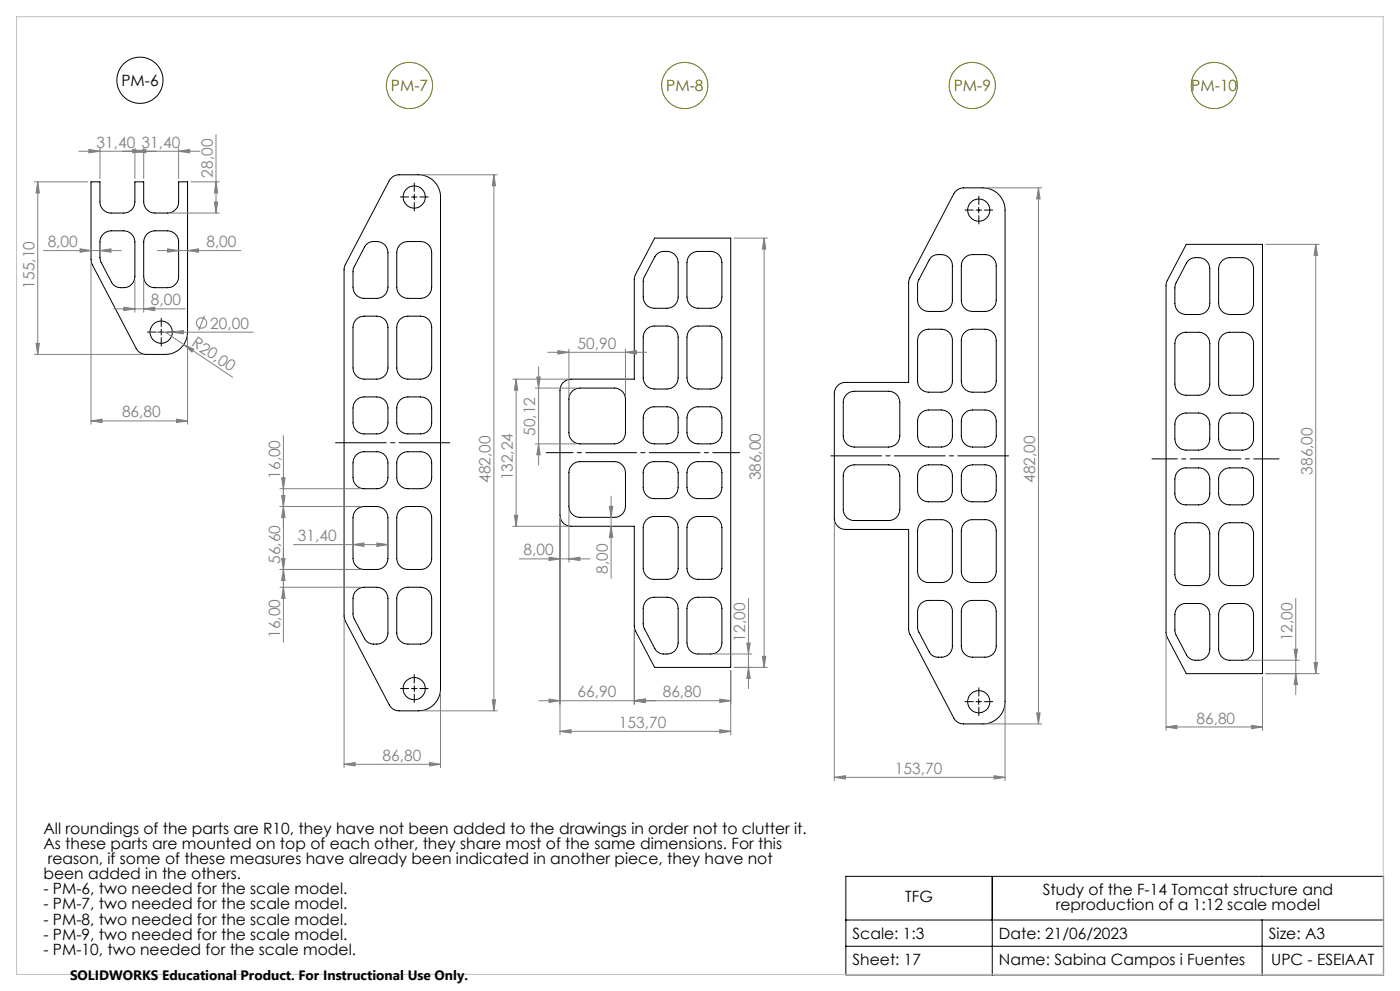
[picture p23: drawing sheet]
<svg xmlns="http://www.w3.org/2000/svg" width="420mm" height="297mm" viewBox="0 0 420 297" stroke-linecap="round" stroke-linejoin="round" font-family="sans-serif">
<defs><g id="words">
<g font-size="4.7">
<text x="36.4" y="25.8">PM-6</text>
<text x="13" y="249.9">All roundings of the parts are R10, they have not been added to the drawings in order not to clutter it.</text>
<text x="13" y="254.5">As these parts are mounted on top of each other, they share most of the same dimensions. For this</text>
<text x="13" y="263.5">been added in the others.</text>
<text x="14.3" y="259">reason, if some of these measures have already been indicated in another piece, they have not</text>
<text x="13" y="268">- PM-6, two needed for the scale model.</text>
<text x="312.8" y="268.2">Study of the F-14 Tomcat structure and</text>
<text x="13" y="272.6">- PM-7, two needed for the scale model.</text>
<text x="271.6" y="270.4">TFG</text>
<text x="316.7" y="272.7">reproduction of a 1:12 scale model</text>
<text x="13" y="277.1">- PM-8, two needed for the scale model.</text>
<text x="13" y="281.6">- PM-9, two needed for the scale model.</text>
<text x="255.8" y="281.3">Scale: 1:3</text>
<text x="299.7" y="281.3">Date: 21/06/2023</text>
<text x="380.7" y="281.3">Size: A3</text>
<text x="13" y="286.2">- PM-10, two needed for the scale model.</text>
<text x="255.8" y="289.1">Sheet: 17</text>
<text x="299.7" y="289.1">Name: Sabina Campos i Fuentes</text>
<text x="381.4" y="289.1">UPC - ESEIAAT</text>
</g>
<g font-size="4.7" fill="#808000">
<text x="117.3" y="27.3">PM-7</text>
<text x="199.9" y="27.3">PM-8</text>
<text x="286.1" y="27.3">PM-9</text>
<text x="357.4" y="27.3">PM-10</text>
</g>
<g font-size="4.7" fill="#808080">
<text x="29" y="44.3">31,40 31,40</text>
<text x="63.8" y="53.2" transform="rotate(-90 63.8 53.2)">28,00</text>
<text x="14.3" y="74.1">8,00</text>
<text x="61.9" y="74.1">8,00</text>
<text x="10.3" y="86.5" transform="rotate(-90 10.3 86.5)">155,10</text>
<text x="45.3" y="91.5">8,00</text>
<text x="63.1" y="98.5">20,00</text>
<text x="57.2" y="103.5" transform="rotate(34 57.2 103.5)">R20,00</text>
<text x="173.3" y="104.6">50,90</text>
<text x="36.6" y="125.1">86,80</text>
<text x="160.6" y="130.7" transform="rotate(-90 160.6 130.7)">50,12</text>
<text x="84" y="143.5" transform="rotate(-90 84 143.5)">16,00</text>
<text x="153.8" y="144" transform="rotate(-90 153.8 144)">132,24</text>
<text x="228.2" y="144" transform="rotate(-90 228.2 144)">386,00</text>
<text x="393.7" y="142.3" transform="rotate(-90 393.7 142.3)">386,00</text>
<text x="147.2" y="144.8" transform="rotate(-90 147.2 144.8)">482,00</text>
<text x="310.5" y="144.7" transform="rotate(-90 310.5 144.7)">482,00</text>
<text x="89.4" y="162.2">31,40</text>
<text x="157.1" y="166.5">8,00</text>
<text x="84" y="169" transform="rotate(-90 84 169)">56,60</text>
<text x="182.3" y="172" transform="rotate(-90 182.3 172)">8,00</text>
<text x="84" y="191.1" transform="rotate(-90 84 191.1)">16,00</text>
<text x="223.6" y="192.3" transform="rotate(-90 223.6 192.3)">12,00</text>
<text x="387.7" y="192.2" transform="rotate(-90 387.7 192.2)">12,00</text>
<text x="173.3" y="209">66,90</text>
<text x="198.8" y="209">86,80</text>
<text x="185.7" y="218.2">153,70</text>
<text x="358.9" y="216.9">86,80</text>
<text x="114.8" y="228">86,80</text>
<text x="268.5" y="231.9">153,70</text>
</g>
<text font-size="4.1" x="21" y="293.7">SOLIDWORKS Educational Product. For Instructional Use Only.</text>
</g></defs>
<g fill="none" stroke="#000" stroke-width=".3">
<path d="M27.3 54.5h2.7v6a3.4 3.4 0 0 0 3.3 3.3h3.8a3.4 3.4 0 0 0 3.4-3.3v-6h2.6v6a3.4 3.4 0 0 0 3.4 3.3h3.8a3.4 3.4 0 0 0 3.3-3.3v-6h2.7v45.1a6.7 6.7 0 0 1-6.7 6.6h-5.8a3.4 3.4 0 0 1-2.9-1.8l-13.5-25.8zM117.3 53.4l.7-.6 1.3-.4h6.2a6.6 6.6 0 0 1 6.7 6.7v147.3a6.6 6.6 0 0 1-6.7 6.6h-5.8a3.4 3.4 0 0 1-2.9-1.8l-13.2-25-.4-1.4v-104.2l.4-1.3zM123.4 59.1h1.7M124.3 58.2v1.7M287 57l1.6-.7h6.3a6.6 6.6 0 0 1 6.6 6.7v147.3a6.6 6.6 0 0 1-6.6 6.7h-5.8a3.3 3.3 0 0 1-3-1.8l-13.4-25.7-.1-30.8h-19a3.4 3.4 0 0 1-3.3-3.3v-37.5a3.3 3.3 0 0 1 3.3-3.3h19l.1-30.9 13.4-25.6zM31 70.2l1.2-.8 .7-.2h4.2a3.4 3.4 0 0 1 3.4 3.3v10.4a3.6 3.6 0 0 1-4.7 3.3 2.9 2.9 0 0 1-2.3-1.6l-3.4-6.9v-5.9zM44.1 70.2l1.3-.8 .7-.2h4.2a3.4 3.4 0 0 1 3.3 3.3v10.4a3.4 3.4 0 0 1-3.3 3.3h-3.8a3.4 3.4 0 0 1-3.4-3.3v-10.4l.2-1.1zM109.9 73.3a4.2 4.2 0 0 1 6.2 1.1l.3 1.3v10.4a3.4 3.4 0 0 1-3.4 3.3h-3.8a3.4 3.4 0 0 1-3.3-3.3l.1-5.6zM120 73.3a3.3 3.3 0 0 1 2.4-.9h3.8a3.3 3.3 0 0 1 3.3 3.3v10.4a3.4 3.4 0 0 1-3.3 3.3h-3.8a3.4 3.4 0 0 1-3.4-3.3v-10.4a3.3 3.3 0 0 1 1-2.4zM196.4 71.4h22.8v128.6h-22.8l-5.7-10.8-.4-1.4v-30.1h-19a3.3 3.3 0 0 1-3.3-3.3v-37.4a3.3 3.3 0 0 1 3.3-3.4h19v-30l.4-1.4zM196.9 76.3a4.1 4.1 0 0 1 6.3 1.2l.2 1.2v10.3a3.4 3.4 0 0 1-3.3 3.4h-3.8a3.3 3.3 0 0 1-3.3-3.4l.1-5.6zM206.9 76.5l.9-.7 1-.4 4.4-.1a3.3 3.3 0 0 1 3.4 3.4v10.3a3.3 3.3 0 0 1-3.4 3.4h-3.8a3.3 3.3 0 0 1-3.3-3.4v-10.3l.2-1.2z"/>
<path d="M279.5 77a4.2 4.2 0 0 1 6 1.3l.2 1.4v10.3a3.3 3.3 0 0 1-3.3 3.3h-3.8a3.3 3.3 0 0 1-3.3-3.3l.1-5.6 3.4-6.5zM289.4 77.3a3.1 3.1 0 0 1 2.3-1h3.8a3.4 3.4 0 0 1 3.4 3.4v10.3a3.4 3.4 0 0 1-3.4 3.3h-3.8a3.4 3.4 0 0 1-3.3-3.3v-10.3a3.1 3.1 0 0 1 1-2.4zM292.8 63h1.7M293.6 62.1v1.7M355.9 73.2h22.8v128.7h-22.8l-5.7-10.9-.4-.9v-104.9l.4-1.1zM356.4 78.2a4.1 4.1 0 0 1 6.3 1.2l.2 1.1v10.4a3.3 3.3 0 0 1-3.3 3.4h-3.8a3.3 3.3 0 0 1-3.3-3.4l.1-5.6zM366.8 78l1.6-.7 4.3-.1a3.3 3.3 0 0 1 3.4 3.3v10.4a3.3 3.3 0 0 1-3.4 3.4h-3.8a3.3 3.3 0 0 1-3.3-3.4v-10.4l.4-1.6zM47.5 99.6h1.7M48.4 98.7v1.7M106.9 95.7a3.3 3.3 0 0 1 2.3-.9h3.8a3.3 3.3 0 0 1 3.4 3.3v12.2a3.4 3.4 0 0 1-3.4 3.3h-3.8a3.4 3.4 0 0 1-3.3-3.3v-12.2a3.3 3.3 0 0 1 1-2.4zM120 95.7a3.3 3.3 0 0 1 2.4-.9h3.8a3.3 3.3 0 0 1 3.3 3.3v12.2a3.4 3.4 0 0 1-3.3 3.3h-3.8a3.4 3.4 0 0 1-3.4-3.3v-12.2a3.3 3.3 0 0 1 1-2.4zM194.2 98.5l1.5-.7 4.4-.1a3.3 3.3 0 0 1 3.3 3.3v12.2a3.4 3.4 0 0 1-3.3 3.4h-3.8a3.3 3.3 0 0 1-3.3-3.4v-12.7l.4-1.1z"/>
<path d="M206.9 98.9l.9-.7 1-.4 4.4-.1a3.3 3.3 0 0 1 3.4 3.3v12.2a3.3 3.3 0 0 1-3.4 3.4h-3.8a3.3 3.3 0 0 1-3.3-3.4v-12.2l.2-1.1zM276.2 99.7a3.3 3.3 0 0 1 2.4-1h3.8a3.3 3.3 0 0 1 3.3 3.3v12.2a3.3 3.3 0 0 1-3.3 3.3h-3.8a3.3 3.3 0 0 1-3.3-3.3v-12.2a3.3 3.3 0 0 1 .9-2.3zM289.4 99.7a3.1 3.1 0 0 1 2.3-1h3.8a3.4 3.4 0 0 1 3.4 3.3v12.2a3.4 3.4 0 0 1-3.4 3.3h-3.8a3.4 3.4 0 0 1-3.3-3.3v-12.2a3.1 3.1 0 0 1 1-2.3zM106.9 119.9a3.3 3.3 0 0 1 2.3-.9h3.8a3.3 3.3 0 0 1 3.4 3.3v4.4a3.3 3.3 0 0 1-3.4 3.3h-3.8a3.3 3.3 0 0 1-3.3-3.3v-4.4a3.3 3.3 0 0 1 1-2.4zM120 119.9a3.3 3.3 0 0 1 2.4-.9h3.8a3.3 3.3 0 0 1 3.3 3.3v4.4a3.3 3.3 0 0 1-3.3 3.3h-3.8a3.3 3.3 0 0 1-3.4-3.3v-4.4a3.3 3.3 0 0 1 1-2.4zM171.8 117.1l1.1-.6 1.1-.2h10.3a3.3 3.3 0 0 1 3.3 3.3v10.1a3.3 3.3 0 0 1-3.3 3.3h-10.3a3.4 3.4 0 0 1-3.3-3.3v-10.6l.4-1.1zM253.9 118.2a3.3 3.3 0 0 1 2.4-.9h10.3a3.4 3.4 0 0 1 3.3 3.3v10a3.4 3.4 0 0 1-3.3 3.4h-10.3a3.3 3.3 0 0 1-3.3-3.4v-10a3.3 3.3 0 0 1 .9-2.4zM353.2 100.8l.9-.8 1.1-.4h4.4a3.3 3.3 0 0 1 3.3 3.3v12.2a3.3 3.3 0 0 1-3.3 3.4h-3.8a3.3 3.3 0 0 1-3.3-3.4v-12.2l.2-1.1zM366.8 100.4l1.6-.8h4.3a3.3 3.3 0 0 1 3.4 3.3v12.2a3.3 3.3 0 0 1-3.4 3.4h-3.8a3.3 3.3 0 0 1-3.3-3.4v-12.2l.4-1.7zM106.9 136.3a3.3 3.3 0 0 1 2.3-.9h3.8a3.3 3.3 0 0 1 3.4 3.3v4.5a3.4 3.4 0 0 1-3.4 3.3h-3.8a3.4 3.4 0 0 1-3.3-3.3v-4.5a3.3 3.3 0 0 1 1-2.4zM120 136.3a3.3 3.3 0 0 1 2.4-.9h3.8a3.3 3.3 0 0 1 3.3 3.3v4.5a3.4 3.4 0 0 1-3.3 3.3h-3.8a3.4 3.4 0 0 1-3.4-3.3v-4.5a3.3 3.3 0 0 1 1-2.4zM171.8 139.1l1.1-.6 1.1-.1h10.3a3.3 3.3 0 0 1 3.3 3.3v10a3.3 3.3 0 0 1-3.3 3.3h-10.3a3.3 3.3 0 0 1-3.3-3.3v-10.6l.4-1.1z"/>
<path d="M194.2 122.7l1.5-.7 4.4-.1a3.3 3.3 0 0 1 3.3 3.3v4.5a3.4 3.4 0 0 1-3.3 3.3h-3.8a3.4 3.4 0 0 1-3.3-3.3v-5l.4-1.1zM194.2 139.1l1.5-.7h4.4a3.3 3.3 0 0 1 3.3 3.3v4.4a3.4 3.4 0 0 1-3.3 3.3h-3.8a3.3 3.3 0 0 1-3.3-3.3v-5l.4-1.1zM206.9 139.6l.4-.5a2.97 2.97 0 0 1 2.1-.7h3.8a3.3 3.3 0 0 1 3.4 3.3v4.4a3.3 3.3 0 0 1-3.4 3.3h-3.8a3.3 3.3 0 0 1-3.3-3.3v-4.4l.2-1.2zM206.9 123.1l.9-.7 1-.4 4.4-.1a3.3 3.3 0 0 1 3.4 3.3v4.5a3.3 3.3 0 0 1-3.4 3.3h-3.8a3.4 3.4 0 0 1-3.3-3.3v-4.5l.2-1.1zM276.2 123.9a3.3 3.3 0 0 1 2.4-1h3.8a3.3 3.3 0 0 1 3.3 3.3v4.4a3.3 3.3 0 0 1-3.3 3.4h-3.8a3.3 3.3 0 0 1-3.3-3.4v-4.4a3.3 3.3 0 0 1 .9-2.3zM289.4 123.9a3.1 3.1 0 0 1 2.3-1h3.8a3.4 3.4 0 0 1 3.4 3.3v4.4a3.4 3.4 0 0 1-3.4 3.4h-3.8a3.4 3.4 0 0 1-3.3-3.4v-4.4a3.1 3.1 0 0 1 1-2.3zM353.2 125l.9-.8 1.1-.4h4.4a3.3 3.3 0 0 1 3.3 3.3v4.4a3.3 3.3 0 0 1-3.3 3.4h-3.8a3.4 3.4 0 0 1-3.3-3.4v-4.4l.2-1.1zM366.8 124.6l1.6-.8h4.3a3.3 3.3 0 0 1 3.4 3.3v4.4a3.3 3.3 0 0 1-3.4 3.4h-3.8a3.4 3.4 0 0 1-3.3-3.4l.1-5 .3-1.1zM106.9 152.8a3.5 3.5 0 0 1 2.3-1h3.8a3.4 3.4 0 0 1 3.4 3.3v12.3a3.4 3.4 0 0 1-3.4 3.3h-3.8a3.4 3.4 0 0 1-3.3-3.3v-12.3a3.3 3.3 0 0 1 1-2.3zM120 152.8a3.5 3.5 0 0 1 2.4-1h3.8a3.4 3.4 0 0 1 3.3 3.3v12.3a3.4 3.4 0 0 1-3.3 3.3h-3.8a3.4 3.4 0 0 1-3.4-3.3v-12.3a3.3 3.3 0 0 1 1-2.3zM193.7 156l.9-.8 1.1-.4h4.4a3.3 3.3 0 0 1 3.3 3.3v12.2a3.4 3.4 0 0 1-3.3 3.3h-3.8a3.3 3.3 0 0 1-3.3-3.3v-12.2l.2-1.1zM206.9 156l.4-.4a2.97 2.97 0 0 1 2.1-.8h3.8a3.3 3.3 0 0 1 3.4 3.3v12.2a3.3 3.3 0 0 1-3.4 3.3h-3.8a3.3 3.3 0 0 1-3.3-3.3v-12.2l.2-1.1z"/>
<path d="M253.9 140.3a3.3 3.3 0 0 1 2.4-1h10.3a3.4 3.4 0 0 1 3.3 3.3v10.1a3.3 3.3 0 0 1-3.3 3.3h-10.3a3.3 3.3 0 0 1-3.3-3.3v-10.1a3.3 3.3 0 0 1 .9-2.3zM276.2 156.7a3.4 3.4 0 0 1 2.4-1h3.8a3.3 3.3 0 0 1 3.3 3.4v12.2a3.3 3.3 0 0 1-3.3 3.3h-3.8a3.3 3.3 0 0 1-3.3-3.3v-12.2a3.4 3.4 0 0 1 .9-2.4zM276.2 140.3a3.3 3.3 0 0 1 2.4-1h3.8a3.3 3.3 0 0 1 3.3 3.3v4.5a3.3 3.3 0 0 1-3.3 3.3h-3.8a3.3 3.3 0 0 1-3.3-3.3v-4.5a3.3 3.3 0 0 1 .9-2.3zM289.4 140.3a3.1 3.1 0 0 1 2.3-1h3.8a3.4 3.4 0 0 1 3.4 3.3v4.5a3.3 3.3 0 0 1-3.4 3.3h-3.8a3.3 3.3 0 0 1-3.3-3.3v-4.5a3.1 3.1 0 0 1 1-2.3zM289.4 156.7a3.3 3.3 0 0 1 2.3-1h3.8a3.3 3.3 0 0 1 3.4 3.4v12.2a3.3 3.3 0 0 1-3.4 3.3h-3.8a3.3 3.3 0 0 1-3.3-3.3v-12.2a3.3 3.3 0 0 1 1-2.4zM353.2 157.8l.5-.4a2.97 2.97 0 0 1 2.1-.7h3.8a3.3 3.3 0 0 1 3.3 3.3v12.2a3.3 3.3 0 0 1-3.3 3.3h-3.8a3.3 3.3 0 0 1-3.3-3.3v-12.2l.2-1.1zM353.2 141.4l.5-.4a2.97 2.97 0 0 1 2.1-.8h3.8a3.3 3.3 0 0 1 3.3 3.3v4.5a3.3 3.3 0 0 1-3.3 3.3h-3.8a3.3 3.3 0 0 1-3.3-3.3v-4.5l.2-1.1zM366.8 141l1.6-.7 4.3-.1a3.3 3.3 0 0 1 3.4 3.3v4.5a3.3 3.3 0 0 1-3.4 3.3h-3.8a3.3 3.3 0 0 1-3.3-3.3l.1-5 .3-1.1zM366.8 157.4l1.6-.7h4.3a3.3 3.3 0 0 1 3.4 3.3v12.2a3.3 3.3 0 0 1-3.4 3.3h-3.8a3.3 3.3 0 0 1-3.3-3.3v-12.2l.4-1.7zM106.9 177a3.5 3.5 0 0 1 2.3-1h3.8a3.4 3.4 0 0 1 3.4 3.3v10.4a3.9 3.9 0 0 1-2.6 3.2 3.9 3.9 0 0 1-3.9-.8l-3.9-7.1-.1-5.7a3.3 3.3 0 0 1 1-2.3zM120 177a3.5 3.5 0 0 1 2.4-1h3.8a3.4 3.4 0 0 1 3.3 3.3v10.4a3.4 3.4 0 0 1-3.3 3.3h-3.8a3.4 3.4 0 0 1-3.4-3.3v-10.4a3.3 3.3 0 0 1 1-2.3zM193.7 180.2l.9-.8 1.1-.4h4.4a3.3 3.3 0 0 1 3.3 3.3v10.4a3.9 3.9 0 0 1-2.7 3.2 3.9 3.9 0 0 1-4-1.1l-3.7-7.3v-5.8z"/>
<path d="M206.9 180.2l.4-.4a2.97 2.97 0 0 1 2.1-.8h3.8a3.3 3.3 0 0 1 3.4 3.3v10.4a3.3 3.3 0 0 1-3.4 3.3h-3.8a3.3 3.3 0 0 1-3.3-3.3v-10.4l.2-1.1zM276.2 180.9a3.4 3.4 0 0 1 2.4-1h3.8a3.3 3.3 0 0 1 3.3 3.4v10.3a3.4 3.4 0 0 1-4.3 3.4 2.95 2.95 0 0 1-2.6-1.6l-3.4-6.5-.1-5.6a3.4 3.4 0 0 1 .9-2.4zM289.4 180.9a3.3 3.3 0 0 1 2.3-1h3.8a3.3 3.3 0 0 1 3.4 3.4v10.3a3.3 3.3 0 0 1-3.4 3.4h-3.8a3.3 3.3 0 0 1-3.3-3.4v-10.3a3.3 3.3 0 0 1 1-2.4zM353.2 182l.5-.4a2.97 2.97 0 0 1 2.1-.7h3.8a3.3 3.3 0 0 1 3.3 3.3v10.4a3.5 3.5 0 0 1-4.3 3.3 2.95 2.95 0 0 1-2.6-1.6l-3.4-6.7-.1-5.4 .2-1.1zM366.4 182l.9-.7 1.1-.4h4.3a3.3 3.3 0 0 1 3.4 3.3v10.4a3.3 3.3 0 0 1-3.4 3.3h-3.8a3.3 3.3 0 0 1-3.3-3.3v-10.4l.2-1.1zM123.4 206.4h1.7M124.3 205.5v1.7M292.8 210.3h1.7M293.6 209.5v1.6M253.8 262.6h161.3v29.6h-161.3zM253.8 275.7h161.3M297.7 262.6v29.6"/>
<path d="M378.6 275.7v16.5M253.8 283.6h161.3"/>
<circle cx="42" cy="24.1" r="6.9"/>
<circle cx="124.3" cy="59" r="3.3"/>
<circle cx="293.6" cy="63" r="3.3"/>
<circle cx="48.3" cy="99.6" r="3.3"/>
<circle cx="124.3" cy="206.4" r="3.3"/>
<circle cx="293.6" cy="210.3" r="3.3"/>
</g>
<g fill="none" stroke="#808080" stroke-width=".3">
<path d="M10.3 54.5h16M11.3 54.5l.5 3.3h-1zM11.3 54.5v51.7M23.6 45.3h36.3M26.7 44.8l3.3 .5-3.3 .5zM30 44.3v9.2M39.8 44.8l3.3 .5-3.3 .5zM40.5 45.3l3.2-.5v1zM40.5 44.3v9.2M43.1 44.3v9.2M53.6 45.3l3.3-.5v1zM53.6 44.3v9.2"/>
<path d="M57.3 54.5h8.5M64.8 54.5l.5 3.3h-1zM64.8 40.3v23.5M126.5 52.4h22.7M148.2 52.4l.5 3.3h-1zM148.2 52.4v160.6M295.9 56.3h16.6M311.5 56.3l.5 3.3h-1zM311.5 56.3v160.7M13 75.1h23.3M24 74.6l3.3 .5-3.3 .5zM27.3 78.8v48.3"/>
<path d="M30 75.1l3.3-.5v1zM47.2 75.1h25M50.3 74.6l3.3 .5-3.3 .5zM51.3 63.8h14.5M56.3 75.1l3.2-.5v1zM64.3 60.5h1l-.5 3.3zM220.2 71.4h10M229.2 71.4l.5 3.2h-1zM229.2 71.4v128.6M379.7 73.2h16M394.7 73.2l.6 3.3h-1.1zM394.7 73.2v128.7"/>
<path d="M34.1 92.6h21.5M37.1 92.1l3.4 .5-3.4 .5zM40.5 83.9v9.7M43.1 92.6l3.3-.5v1zM43.1 83.9v9.7M45 99.6h31M49.6 99.6l5.5 3.7M51.7 99.6l3.3-.5v.9zM61.3 94.6l-1.7 4.4M10.3 106.2h32.5M10.8 102.9h1l-.5 3.3zM55.1 103.3l3 1.4-.5 .8z"/>
<path d="M55.1 103.3l14.7 9.8M56.3 100.5v26.6M153.8 113.6h16.5M154.8 113.6v44.1M154.8 113.6l.5 3.3h-1zM160.5 116.3h12.5M161 113h1.1l-.5 3.3zM161.6 110v29.4M164.3 105.6h29.7M167.4 105.1l3.3 .5-3.3 .5zM170.7 104.6v14M187.6 105.6l3.3-.5v1z"/>
<path d="M187.6 104.6v14M27.3 126.1l3.3-.5v1zM27.3 126.1h29M53 125.6l3.3 .5-3.3 .5zM85 130.6v61.9M160.5 133h12.5M161.6 133l.5 3.3h-1.1zM84 151.8h24.2M84 146.5h24.2M84.5 148.5h1l-.5 3.3zM84.5 143.2h1l-.5 3.3zM85 151.8l.5 3.3h-1z"/>
<path d="M153.8 157.7h16.5M154.3 154.4h1l-.5 3.3zM168 155.4v64.8M170.7 152.7v15.8M182.8 151.8h1l-.5 3.2zM183.3 157.7l.5 3.3h-1zM183.3 148.7v24.6M250.3 156.3v77.7M84 170.7h24.2M84 176h24.2M84.5 167.4h1l-.5 3.3zM85 170.7l.5 3.3h-1z"/>
<path d="M85 176l.5 3.3h-1zM88.1 163.2h28.3M105.9 163.2l3.3-.5v1.1zM113.1 162.7l3.3 .5-3.3 .6zM155.8 167.5h21.2M164.7 167l3.3 .5-3.3 .5zM170.7 167.5l3.3-.5v1zM224.5 179.4v27M388.7 179.3v28.9M103.2 185.6v44.4M190.3 188.6v22.4M214.2 196h11.4"/>
<path d="M224 192.7h1.1l-.6 3.3zM228.7 196.7h1l-.5 3.3zM349.8 190.5v28.4M373.7 197.9h16M388.2 194.6h1.1l-.6 3.3zM394.2 198.6h1.1l-.6 3.3zM126.5 213h22.7M132.2 207.4v22.6M147.7 209.7h1l-.5 3.3zM161.6 210h57.6M164.7 209.5l3.3 .5-3.3 .5zM168 219.2l3.3-.5v1z"/>
<path d="M168 219.2h51.2M190.3 210l3.3-.5v1zM215.9 209.5l3.3 .5-3.3 .5zM215.9 218.7l3.3 .5-3.3 .5zM219.2 201v19.2M220.2 200h10M224.5 200l.6 3.3h-1.1zM295.9 217h16.6M301.5 211.3v22.7M311 213.7h1l-.5 3.3zM349.8 217.9l3.3-.5v1zM349.8 217.9h28.9"/>
<path d="M375.4 217.4l3.3 .5-3.3 .5zM378.7 202.9v16M379.7 201.9h16M388.7 201.9l.6 3.3h-1.1zM103.2 229.1l3.3-.6v1zM103.2 229.1h29M128.9 228.5l3.3 .6-3.3 .4zM250.3 233l3.3-.5v1zM250.3 233h51.2M298.2 232.5l3.3 .5-3.3 .5z"/>
<circle cx="60.5" cy="96.8" r="1.56"/>
</g>
<g fill="none" stroke="#808000" stroke-width=".3">
<circle cx="122.8" cy="25.6" r="6.9"/>
<circle cx="205.4" cy="25.6" r="6.9"/>
<circle cx="291.7" cy="25.6" r="6.9"/>
<circle cx="364.3" cy="25.6" r="6.9"/>
</g>
<path d="M100.5 132.7h34.6" fill="none" stroke="#000" stroke-width=".3" stroke-dasharray="15.2 1.3 1.3 1.3" stroke-dashoffset="-.2"/>
<g fill="none" stroke="#000" stroke-width=".3" stroke-dasharray="15.2 1.3 1.3 1.3">
<path d="M122.6 59h-2.5M124.3 57.4v-2.5M126 59h2.5M124.3 60.7v2.5M292 63h-2.5M293.6 61.3v-2.5M293.6 64.6v2.5M295.3 63h2.5M46.7 99.5h-2.5M48.4 97.9v-2.5M50 99.5h2.5M48.4 101.2v2.5"/>
<path d="M122.6 206.4h-2.5M124.3 204.7v-2.5M124.3 208v2.5M126 206.4h2.5M292 210.3h-2.5M293.6 208.6v-2.5M293.6 212v2.5M295.3 210.3h2.5"/>
</g>
<path d="M221.9 135.7h-58" fill="none" stroke="#000" stroke-width=".3" stroke-dasharray="15.2 1.3 1.3 1.3" stroke-dashoffset="7.2"/>
<path d="M345.6 137.5h38.1" fill="none" stroke="#000" stroke-width=".3" stroke-dasharray="15.2 1.3 1.3 1.3" stroke-dashoffset="7.6"/>
<path d="M248.2 136.6h55.5" fill="none" stroke="#000" stroke-width=".3" stroke-dasharray="15.2 1.3 1.3 1.3" stroke-dashoffset="-1.1"/>
<path d="M5 5h410v287h-410z" fill="none" stroke="#c0c0c0" stroke-width=".3"/>
<g fill="#808080">
<path d="M55.1 103.3l3 1.4-.5 .8z"/>
<path d="M51.7 99.6l3.3-.5v.9z"/>
<path d="M43.1 92.6l3.3-.5v1zM37.1 92.1l3.4 .5-3.4 .5z"/>
<path d="M39.8 44.8l3.3 .5-3.3 .5zM53.6 45.3l3.3-.5v1zM26.7 44.8l3.3 .5-3.3 .5zM40.5 45.3l3.2-.5v1zM103.2 229.1l3.3-.6v1zM128.9 228.5l3.3 .6-3.3 .4zM105.9 163.2l3.3-.5v1.1zM113.1 162.7l3.3 .5-3.3 .6zM164.7 209.5l3.3 .5-3.3 .5zM190.3 210l3.3-.5v1zM167.4 105.1l3.3 .5-3.3 .5zM187.6 105.6l3.3-.5v1zM164.7 167l3.3 .5-3.3 .5zM170.7 167.5l3.3-.5v1zM190.3 210l3.3-.5v1zM215.9 209.5l3.3 .5-3.3 .5zM168 219.2l3.3-.5v1zM215.9 218.7l3.3 .5-3.3 .5zM250.3 233l3.3-.5v1zM298.2 232.5l3.3 .5-3.3 .5zM349.8 217.9l3.3-.5v1zM375.4 217.4l3.3 .5-3.3 .5z"/>
<path d="M30 75.1l3.3-.5v1zM24 74.6l3.3 .5-3.3 .5z"/>
<path d="M64.3 60.5h1l-.5 3.3zM64.8 54.5l.5 3.3h-1zM147.7 209.7h1l-.5 3.3zM148.2 52.4l.5 3.3h-1zM85 176l.5 3.3h-1zM84.5 167.4h1l-.5 3.3zM85 151.8l.5 3.3h-1zM84.5 143.2h1l-.5 3.3zM224.5 200l.6 3.3h-1.1zM224 192.7h1.1l-.6 3.3zM388.7 201.9l.6 3.3h-1.1zM388.2 194.6h1.1l-.6 3.3z"/>
<path d="M154.3 154.4h1l-.5 3.3zM154.8 113.6l.5 3.3h-1z"/>
<path d="M11.3 54.5l.5 3.3h-1zM10.8 102.9h1l-.5 3.3zM84.5 148.5h1l-.5 3.3zM85 170.7l.5 3.3h-1zM161 113h1.1l-.5 3.3zM161.6 133l.5 3.3h-1.1zM182.8 151.8h1l-.5 3.2zM183.3 157.7l.5 3.3h-1zM229.2 71.4l.5 3.2h-1zM228.7 196.7h1l-.5 3.3zM311.5 56.3l.5 3.3h-1zM311 213.7h1l-.5 3.3zM394.7 73.2l.6 3.3h-1.1zM394.2 198.6h1.1l-.6 3.3z"/>
<path d="M27.3 126.1l3.3-.5v1zM53 125.6l3.3 .5-3.3 .5zM50.3 74.6l3.3 .5-3.3 .5zM56.3 75.1l3.2-.5v1z"/>
</g>
<use href="#words"/>
</svg>
